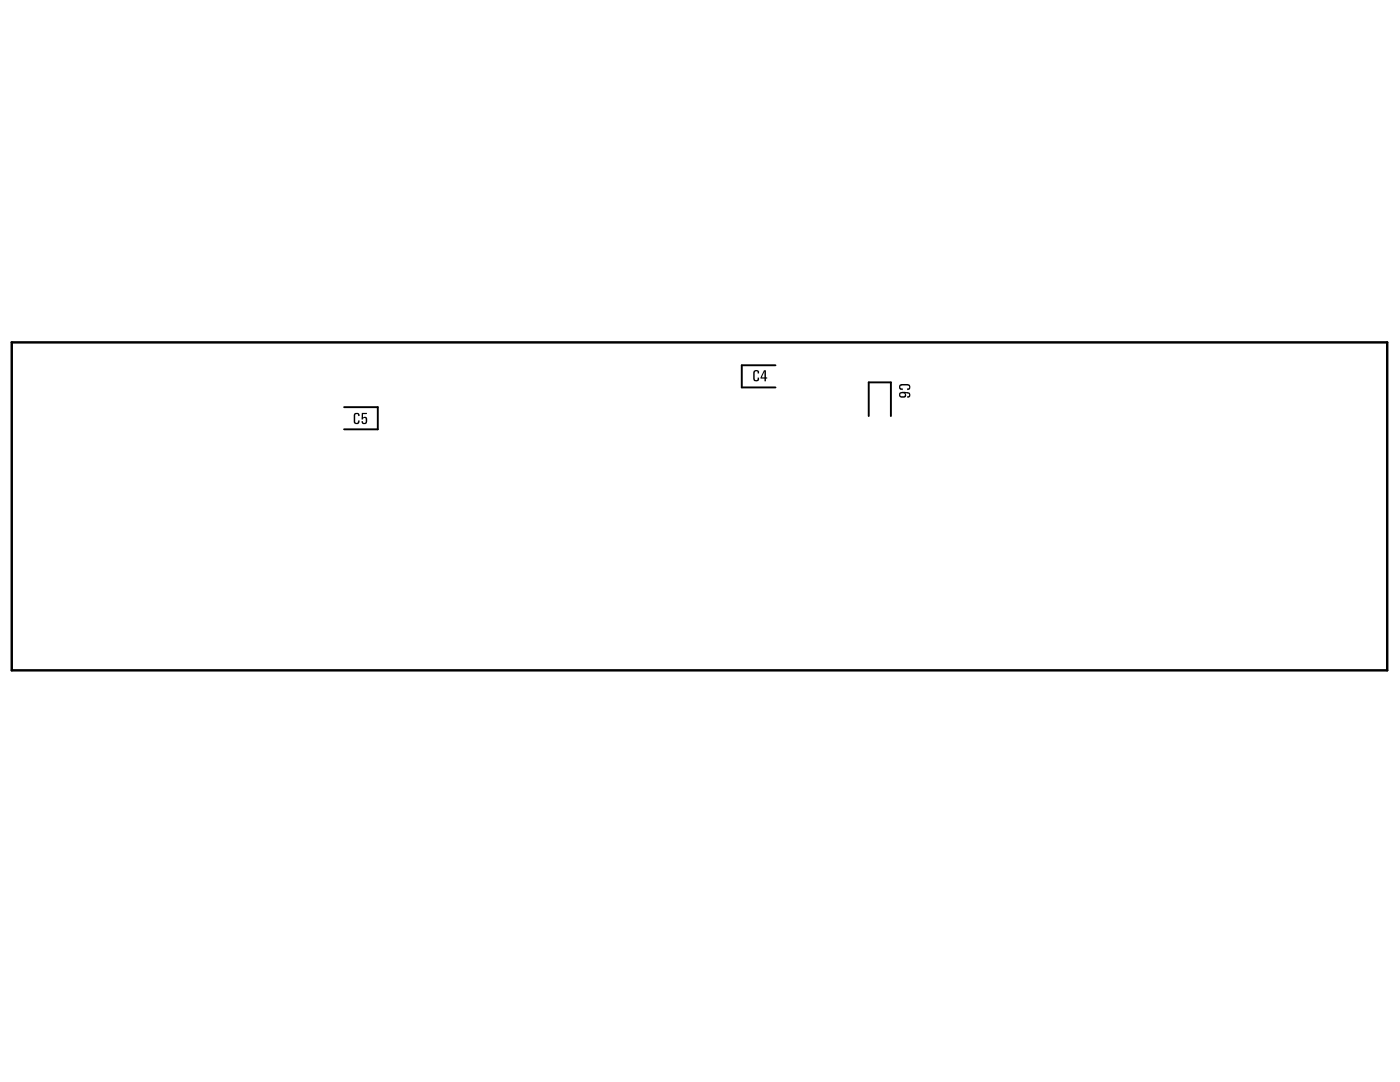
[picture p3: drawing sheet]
<svg xmlns="http://www.w3.org/2000/svg" width="279mm" height="216mm" viewBox="0 0 279 216" stroke-linecap="round" stroke-linejoin="round" font-family="sans-serif">
<path d="M2.3 68.3h274.5v65.5h-274.5z" fill="none" stroke="#000" stroke-width=".49"/>
<g fill="#fff">
<circle cx="196.1" cy="127.5" r=".29"/>
<circle cx="79.3" cy="102.6" r=".29"/>
<circle cx="59.1" cy="82.2" r=".29"/>
<circle cx="91.5" cy="75.7" r=".29"/>
<circle cx="130.5" cy="79.4" r=".29"/>
<circle cx="122.1" cy="70.6" r=".29"/>
<circle cx="169.2" cy="70.2" r=".29"/>
<circle cx="159.1" cy="96.4" r=".29"/>
<circle cx="153" cy="86.1" r=".29"/>
<circle cx="174" cy="73.4" r=".29"/>
<circle cx="168.4" cy="85.2" r=".29"/>
<circle cx="159.8" cy="81.7" r=".29"/>
<circle cx="158.8" cy="99.8" r=".29"/>
<circle cx="231.9" cy="103.6" r=".29"/>
<circle cx="152.5" cy="105" r=".29"/>
<circle cx="146.4" cy="77.5" r=".29"/>
<circle cx="157.7" cy="72.2" r=".29"/>
<circle cx="150.7" cy="71.9" r=".29"/>
<circle cx="113.3" cy="80.1" r=".29"/>
<circle cx="110.8" cy="101.3" r=".29"/>
</g>
<path d="M154.8 72.9h-6.8v4.4h6.8M68.7 81.2h6.7v4.5h-6.7M173.4 83v-6.7h4.4v6.7" fill="none" stroke="#000" stroke-width=".38"/>
<g fill="#000">
<path d="M150.4 74l.3-.1a.57 .57 0 0 1 .6 0 .57 .57 0 0 1 .2 .6h-.3a.31 .31 0 0 0-.3-.4 .31 .31 0 0 0-.3 .4v.9a.32 .32 0 0 0 .4 .4 .32 .32 0 0 0 .2-.4h.3v.1a.59 .59 0 0 1-.6 .6 .59 .59 0 0 1-.6-.6zM179.5 76.9l.4-.3 1.4 .1a.61 .61 0 0 1 .4 .7 .61 .61 0 0 1-.7 .4v-.3a.31 .31 0 0 0 .5-.3 .31 .31 0 0 0-.5-.3h-.9a.32 .32 0 0 0-.4 .4 .32 .32 0 0 0 .5 .2v.3h-.2a.61 .61 0 0 1-.5-.9zM70.7 82.5l.5-.1a.49 .49 0 0 1 .6 .6h-.3a.3 .3 0 0 0-.3-.4 .3 .3 0 0 0-.3 .4v1a.32 .32 0 0 0 .4 .4 .32 .32 0 0 0 .2-.5h.3v.2a.63 .63 0 0 1-.6 .5 .63 .63 0 0 1-.6-.3zM72.2 82.4h1v.2h-.8v.8l.3-.2a.48 .48 0 0 1 .6 .6 .58 .58 0 0 1-.1 .6 .58 .58 0 0 1-.6 .2h-.3l-.1-.3v-.3h.2a.3 .3 0 0 0 .4 .4 .3 .3 0 0 0 .2-.5v-.1a.27 .27 0 0 0-.3-.4 .27 .27 0 0 0-.3 .3h-.2z"/>
<path d="M152.5 73.9h.4v1.4h.2v.2h-.2v.6h-.3v-.6h-.8zM152.6 74.1l-.6 1.2h.6z"/>
<path d="M179.5 78.4l.5-.2h.8a.6 .6 0 0 1 .9 .4 .6 .6 0 0 1-.7 .8v-.3a.32 .32 0 0 0 .4-.4 .32 .32 0 0 0-.5-.2h-.2l.1 .1a.61 .61 0 0 1-.2 .7 .61 .61 0 0 1-.7 .1 .59 .59 0 0 1-.4-1zM179.7 78.5a.46 .46 0 0 0 .3 .6 .46 .46 0 0 0 .6-.3 .57 .57 0 0 0-.9-.3z"/>
</g>
</svg>
